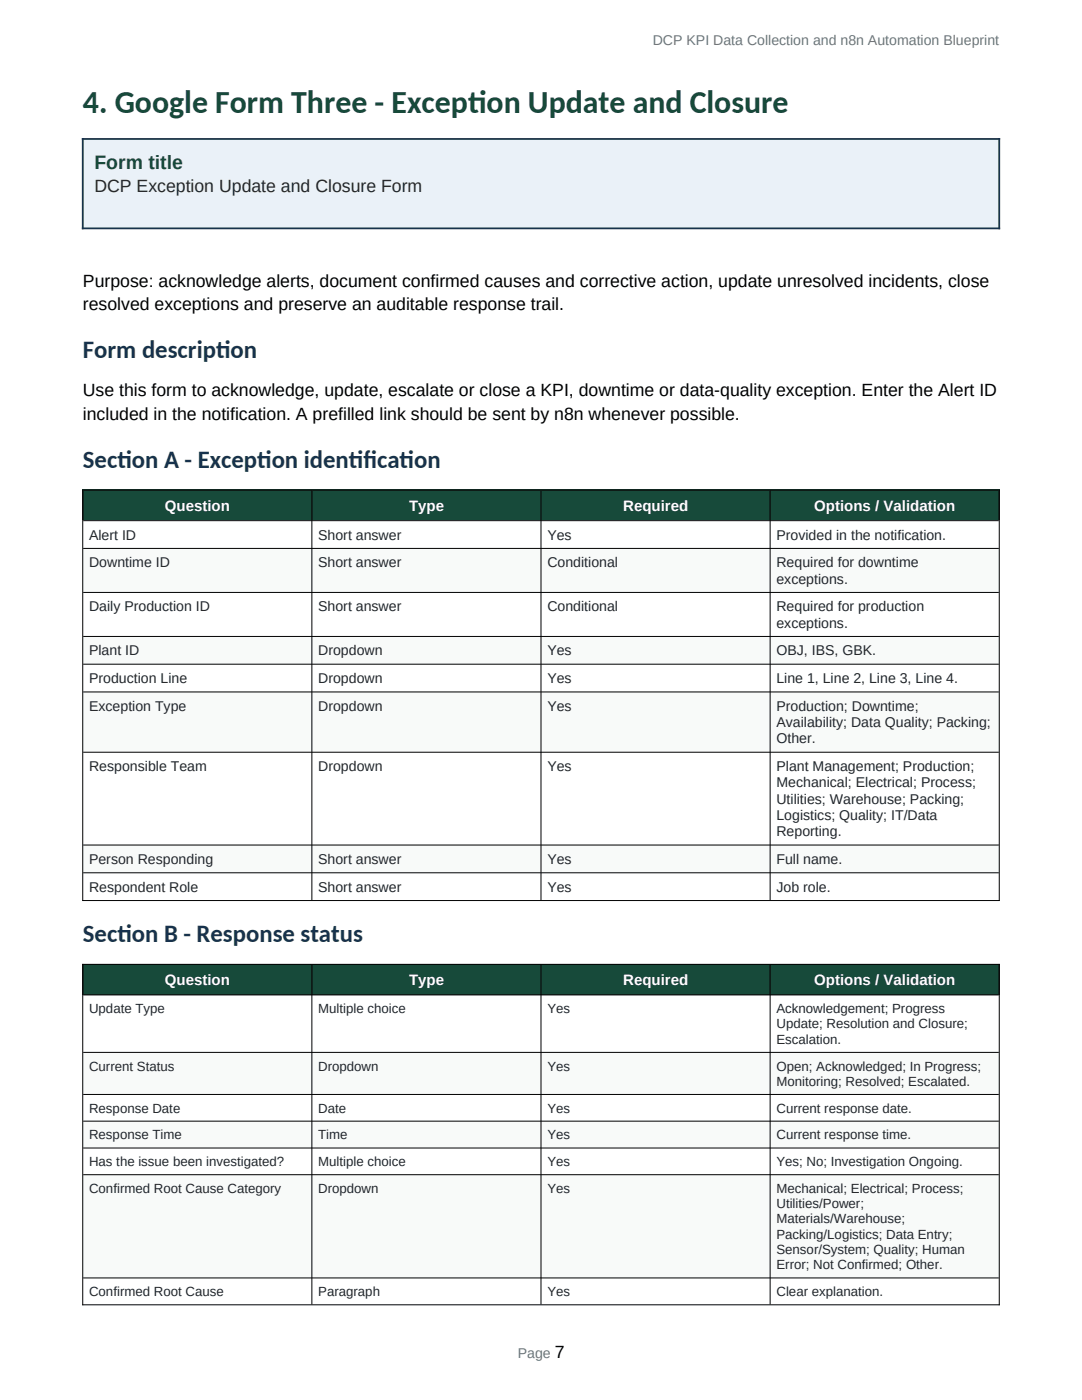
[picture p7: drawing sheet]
<svg xmlns="http://www.w3.org/2000/svg" width="216mm" height="279mm" viewBox="0 0 216 279" stroke-linecap="round" stroke-linejoin="round" font-family="sans-serif">
<defs><g id="words">
<g font-size="6.3" fill="#174a3a">
<text x="16.5" y="22.6">4. Google Form Three - Except</text>
<text x="93.4" y="22.6">ion Update and Closure</text>
</g>
<g font-size="4.9" fill="#17324d">
<text x="16.5" y="71.5">Form descript</text>
<text x="43.1" y="71.5">ion</text>
<text x="16.5" y="93.4">Sect</text>
<text x="23.4" y="93.4">ion A - Except</text>
<text x="51.3" y="93.4">ion identicat</text>
<text x="69.6" y="93.4">if</text>
<text x="79.7" y="93.4">ion</text>
<text x="16.5" y="188">Sect</text>
<text x="23.4" y="188">ion B - Response status</text>
</g>
<text font-size="3.9" fill="#174a3a" x="18.8" y="33.7">Form title</text>
<text font-size="3.5" fill="#20262e" x="18.8" y="38.4">DCP Exception Update and Closure Form</text>
<g font-size="3.5">
<text x="16.5" y="57.2">Purpose: acknowledge alerts, document confirmed causes and corrective action, update unresolved incidents, close</text>
<text x="16.5" y="61.9">resolved exceptions and preserve an auditable response trail.</text>
<text x="16.5" y="79.1">Use this form to acknowledge, update, escalate or close a KPI, downtime or data-quality exception. Enter the Alert ID</text>
<text x="16.5" y="83.8">included in the notification. A prefilled link should be sent by n8n whenever possible.</text>
<text x="110.7" y="271">7</text>
</g>
<g font-size="3" fill="#fff">
<text x="32.9" y="101.9">Question</text>
<text x="81.6" y="101.9">Type</text>
<text x="124.4" y="101.9">Required</text>
<text x="162.5" y="101.9">Options / Validation</text>
<text x="32.9" y="196.6">Question</text>
<text x="81.6" y="196.6">Type</text>
<text x="124.4" y="196.6">Required</text>
<text x="162.5" y="196.6">Options / Validation</text>
</g>
<g font-size="2.8" fill="#6b7280">
<text x="130.3" y="9">DCP KPI Data Collection and n8n Automation Blueprint</text>
<text x="103.3" y="271">Page</text>
</g>
<g font-size="2.8" fill="#20262e">
<text x="17.8" y="107.7">Alert ID</text>
<text x="63.5" y="107.7">Short answer</text>
<text x="109.2" y="107.7">Yes</text>
<text x="154.9" y="107.7">Provided in the notification.</text>
<text x="17.8" y="113.2">Downtime ID</text>
<text x="63.5" y="113.2">Short answer</text>
<text x="109.2" y="113.2">Conditional</text>
<text x="154.9" y="113.2">Required for downtime</text>
<text x="154.9" y="116.5">exceptions.</text>
<text x="17.8" y="122">Daily Production ID</text>
<text x="63.5" y="122">Short answer</text>
<text x="109.2" y="122">Conditional</text>
<text x="154.9" y="122">Required for production</text>
<text x="154.9" y="125.3">exceptions.</text>
<text x="17.8" y="130.8">Plant ID</text>
<text x="63.5" y="130.8">Dropdown</text>
<text x="109.2" y="130.8">Yes</text>
<text x="154.9" y="130.8">OBJ, IBS, GBK.</text>
<text x="17.8" y="136.3">Production Line</text>
<text x="63.5" y="136.3">Dropdown</text>
<text x="109.2" y="136.3">Yes</text>
<text x="154.9" y="136.3">Line 1, Line 2, Line 3, Line 4.</text>
<text x="17.8" y="141.9">Exception Type</text>
<text x="63.5" y="141.9">Dropdown</text>
<text x="109.2" y="141.9">Yes</text>
<text x="154.9" y="141.9">Production; Downtime;</text>
<text x="154.9" y="145.1">Availability; Data Quality; Packing;</text>
<text x="154.9" y="148.4">Other.</text>
<text x="17.8" y="153.9">Responsible Team</text>
<text x="63.5" y="153.9">Dropdown</text>
<text x="109.2" y="153.9">Yes</text>
<text x="154.9" y="153.9">Plant Management; Production;</text>
<text x="154.9" y="157.1">Mechanical; Electrical; Process;</text>
<text x="154.9" y="160.4">Utilities; Warehouse; Packing;</text>
<text x="154.9" y="163.6">Logistics; Quality; IT/Data</text>
<text x="154.9" y="166.9">Reporting.</text>
<text x="17.8" y="172.4">Person Responding</text>
<text x="63.5" y="172.4">Short answer</text>
<text x="109.2" y="172.4">Yes</text>
<text x="154.9" y="172.4">Full name.</text>
<text x="17.8" y="178">Respondent Role</text>
<text x="63.5" y="178">Short answer</text>
<text x="109.2" y="178">Yes</text>
<text x="154.9" y="178">Job role.</text>
</g>
<g font-size="2.6" fill="#20262e">
<text x="17.8" y="202.2">Update Type</text>
<text x="63.5" y="202.2">Multiple choice</text>
<text x="109.2" y="202.2">Yes</text>
<text x="154.9" y="202.2">Acknowledgement; Progress</text>
<text x="154.9" y="205.2">Update; Resolution and Closure;</text>
<text x="154.9" y="208.3">Escalation.</text>
<text x="17.8" y="213.6">Current Status</text>
<text x="63.5" y="213.6">Dropdown</text>
<text x="109.2" y="213.6">Yes</text>
<text x="154.9" y="213.6">Open; Acknowledged; In Progress;</text>
<text x="154.9" y="216.7">Monitoring; Resolved; Escalated.</text>
<text x="17.8" y="222">Response Date</text>
<text x="17.8" y="227.4">Response Time</text>
<text x="63.5" y="222">Date</text>
<text x="63.5" y="227.4">Time</text>
<text x="109.2" y="222">Yes</text>
<text x="109.2" y="227.4">Yes</text>
<text x="154.9" y="222">Current response date.</text>
<text x="154.9" y="227.4">Current response time.</text>
<text x="17.8" y="232.7">Has the issue been investigated?</text>
<text x="63.5" y="232.7">Multiple choice</text>
<text x="109.2" y="232.7">Yes</text>
<text x="154.9" y="232.7">Yes; No; Investigation Ongoing.</text>
<text x="17.8" y="238.1">Confirmed Root Cause Category</text>
<text x="63.5" y="238.1">Dropdown</text>
<text x="109.2" y="238.1">Yes</text>
<text x="154.9" y="238.1">Mechanical; Electrical; Process;</text>
<text x="154.9" y="241.1">Utilities/Power;</text>
<text x="154.9" y="244.2">Materials/Warehouse;</text>
<text x="154.9" y="247.2">Packing/Logistics; Data Entry;</text>
<text x="154.9" y="250.3">Sensor/System; Quality; Human</text>
<text x="154.9" y="253.3">Error; Not Confirmed; Other.</text>
<text x="17.8" y="258.7">Confirmed Root Cause</text>
<text x="63.5" y="258.7">Paragraph</text>
<text x="109.2" y="258.7">Yes</text>
<text x="154.9" y="258.7">Clear explanation.</text>
</g>
</g></defs>
<path d="M16.5 27.6h182.9v17.8h-182.9z" fill-rule="evenodd" fill="#eaf1f8"/>
<g fill="#174a3a">
<path d="M16.5 97.7h45.7v6.1h-45.7z" fill-rule="evenodd"/>
<path d="M62.2 97.7h45.7v6.1h-45.7z" fill-rule="evenodd"/>
<path d="M107.9 97.7h45.8v6.1h-45.8z" fill-rule="evenodd"/>
<path d="M153.7 97.7h45.7v6.1h-45.7z" fill-rule="evenodd"/>
</g>
<g fill="#f8faf9">
<path d="M16.5 109.4h45.7v8.7h-45.7z" fill-rule="evenodd"/>
<path d="M62.2 109.4h45.7v8.7h-45.7z" fill-rule="evenodd"/>
<path d="M107.9 109.4h45.8v8.7h-45.8z" fill-rule="evenodd"/>
<path d="M153.7 109.4h45.7v8.7h-45.7z" fill-rule="evenodd"/>
<path d="M16.5 126.9h45.7v5.6h-45.7z" fill-rule="evenodd"/>
<path d="M62.2 126.9h45.7v5.6h-45.7z" fill-rule="evenodd"/>
<path d="M107.9 126.9h45.8v5.6h-45.8z" fill-rule="evenodd"/>
<path d="M153.7 126.9h45.7v5.6h-45.7z" fill-rule="evenodd"/>
<path d="M16.5 138h45.7v12h-45.7z" fill-rule="evenodd"/>
<path d="M62.2 138h45.7v12h-45.7z" fill-rule="evenodd"/>
<path d="M107.9 138h45.8v12h-45.8z" fill-rule="evenodd"/>
<path d="M153.7 138h45.7v12h-45.7z" fill-rule="evenodd"/>
<path d="M16.5 168.6h45.7v5.5h-45.7z" fill-rule="evenodd"/>
<path d="M62.2 168.6h45.7v5.5h-45.7z" fill-rule="evenodd"/>
<path d="M107.9 168.6h45.8v5.5h-45.8z" fill-rule="evenodd"/>
<path d="M153.7 168.6h45.7v5.5h-45.7z" fill-rule="evenodd"/>
</g>
<g fill="#174a3a">
<path d="M16.5 192.4h45.7v6.1h-45.7z" fill-rule="evenodd"/>
<path d="M62.2 192.4h45.7v6.1h-45.7z" fill-rule="evenodd"/>
<path d="M107.9 192.4h45.8v6.1h-45.8z" fill-rule="evenodd"/>
<path d="M153.7 192.4h45.7v6.1h-45.7z" fill-rule="evenodd"/>
</g>
<g fill="#f8faf9">
<path d="M16.5 209.9h45.7v8.4h-45.7z" fill-rule="evenodd"/>
<path d="M62.2 209.9h45.7v8.4h-45.7z" fill-rule="evenodd"/>
<path d="M107.9 209.9h45.8v8.4h-45.8z" fill-rule="evenodd"/>
<path d="M153.7 209.9h45.7v8.4h-45.7z" fill-rule="evenodd"/>
<path d="M16.5 223.7h45.7v5.3h-45.7z" fill-rule="evenodd"/>
<path d="M62.2 223.7h45.7v5.3h-45.7z" fill-rule="evenodd"/>
<path d="M107.9 223.7h45.8v5.3h-45.8z" fill-rule="evenodd"/>
<path d="M153.7 223.7h45.7v5.3h-45.7z" fill-rule="evenodd"/>
<path d="M16.5 234.4h45.7v20.5h-45.7z" fill-rule="evenodd"/>
<path d="M62.2 234.4h45.7v20.5h-45.7z" fill-rule="evenodd"/>
<path d="M107.9 234.4h45.8v20.5h-45.8z" fill-rule="evenodd"/>
<path d="M153.7 234.4h45.7v20.5h-45.7z" fill-rule="evenodd"/>
</g>
<path d="M16.5 27.6h182.9v17.8h-182.9z" fill-rule="evenodd" fill="#eaf1f8"/>
<g fill="#174a3a">
<path d="M16.5 97.7h45.7v6.1h-45.7z" fill-rule="evenodd"/>
<path d="M62.2 97.7h45.7v6.1h-45.7z" fill-rule="evenodd"/>
<path d="M107.9 97.7h45.8v6.1h-45.8z" fill-rule="evenodd"/>
<path d="M153.7 97.7h45.7v6.1h-45.7z" fill-rule="evenodd"/>
</g>
<g fill="#f8faf9">
<path d="M16.5 109.4h45.7v8.7h-45.7z" fill-rule="evenodd"/>
<path d="M62.2 109.4h45.7v8.7h-45.7z" fill-rule="evenodd"/>
<path d="M107.9 109.4h45.8v8.7h-45.8z" fill-rule="evenodd"/>
<path d="M153.7 109.4h45.7v8.7h-45.7z" fill-rule="evenodd"/>
<path d="M16.5 126.9h45.7v5.6h-45.7z" fill-rule="evenodd"/>
<path d="M62.2 126.9h45.7v5.6h-45.7z" fill-rule="evenodd"/>
<path d="M107.9 126.9h45.8v5.6h-45.8z" fill-rule="evenodd"/>
<path d="M153.7 126.9h45.7v5.6h-45.7z" fill-rule="evenodd"/>
<path d="M16.5 138h45.7v12h-45.7z" fill-rule="evenodd"/>
<path d="M62.2 138h45.7v12h-45.7z" fill-rule="evenodd"/>
<path d="M107.9 138h45.8v12h-45.8z" fill-rule="evenodd"/>
<path d="M153.7 138h45.7v12h-45.7z" fill-rule="evenodd"/>
<path d="M16.5 168.6h45.7v5.5h-45.7z" fill-rule="evenodd"/>
<path d="M62.2 168.6h45.7v5.5h-45.7z" fill-rule="evenodd"/>
<path d="M107.9 168.6h45.8v5.5h-45.8z" fill-rule="evenodd"/>
<path d="M153.7 168.6h45.7v5.5h-45.7z" fill-rule="evenodd"/>
</g>
<g fill="#174a3a">
<path d="M16.5 192.4h45.7v6.1h-45.7z" fill-rule="evenodd"/>
<path d="M62.2 192.4h45.7v6.1h-45.7z" fill-rule="evenodd"/>
<path d="M107.9 192.4h45.8v6.1h-45.8z" fill-rule="evenodd"/>
<path d="M153.7 192.4h45.7v6.1h-45.7z" fill-rule="evenodd"/>
</g>
<g fill="#f8faf9">
<path d="M16.5 209.9h45.7v8.4h-45.7z" fill-rule="evenodd"/>
<path d="M62.2 209.9h45.7v8.4h-45.7z" fill-rule="evenodd"/>
<path d="M107.9 209.9h45.8v8.4h-45.8z" fill-rule="evenodd"/>
<path d="M153.7 209.9h45.7v8.4h-45.7z" fill-rule="evenodd"/>
<path d="M16.5 223.7h45.7v5.3h-45.7z" fill-rule="evenodd"/>
<path d="M62.2 223.7h45.7v5.3h-45.7z" fill-rule="evenodd"/>
<path d="M107.9 223.7h45.8v5.3h-45.8z" fill-rule="evenodd"/>
<path d="M153.7 223.7h45.7v5.3h-45.7z" fill-rule="evenodd"/>
<path d="M16.5 234.4h45.7v20.5h-45.7z" fill-rule="evenodd"/>
<path d="M62.2 234.4h45.7v20.5h-45.7z" fill-rule="evenodd"/>
<path d="M107.9 234.4h45.8v20.5h-45.8z" fill-rule="evenodd"/>
<path d="M153.7 234.4h45.7v20.5h-45.7z" fill-rule="evenodd"/>
</g>
<path d="M16.3 27.7h183.3M16.5 27.6v18.2M199.4 27.6v18.2M16.3 45.6h183.3" fill="none" stroke="#17324d" stroke-width=".35"/>
<g fill="none" stroke="#000" stroke-width=".2">
<path d="M16.4 97.8h183.1M16.5 97.7v82.1M62.2 97.9v81.7M107.9 97.9v81.7M153.7 97.9v81.7M199.4 97.7v82.1M16.6 103.9h182.7M16.6 109.4h182.7M16.6 118.2h182.7M16.6 127h182.7M16.6 132.6h182.7M16.6 138.1h182.7"/>
<path d="M16.6 150.1h182.7M16.4 179.7h183.1M16.6 168.6h182.7M16.6 174.2h182.7M16.4 192.5h183.1M16.5 192.4v68.1M16.6 198.6h182.7M62.2 192.5v67.8M107.9 192.5v67.8M153.7 192.5v67.8M199.4 192.4v68.1M16.6 210h182.7"/>
<path d="M16.6 218.4h182.7M16.6 223.7h182.7M16.6 229.1h182.7M16.6 234.4h182.7M16.6 255h182.7M16.4 260.4h183.1"/>
</g>
<use href="#words"/>
</svg>
